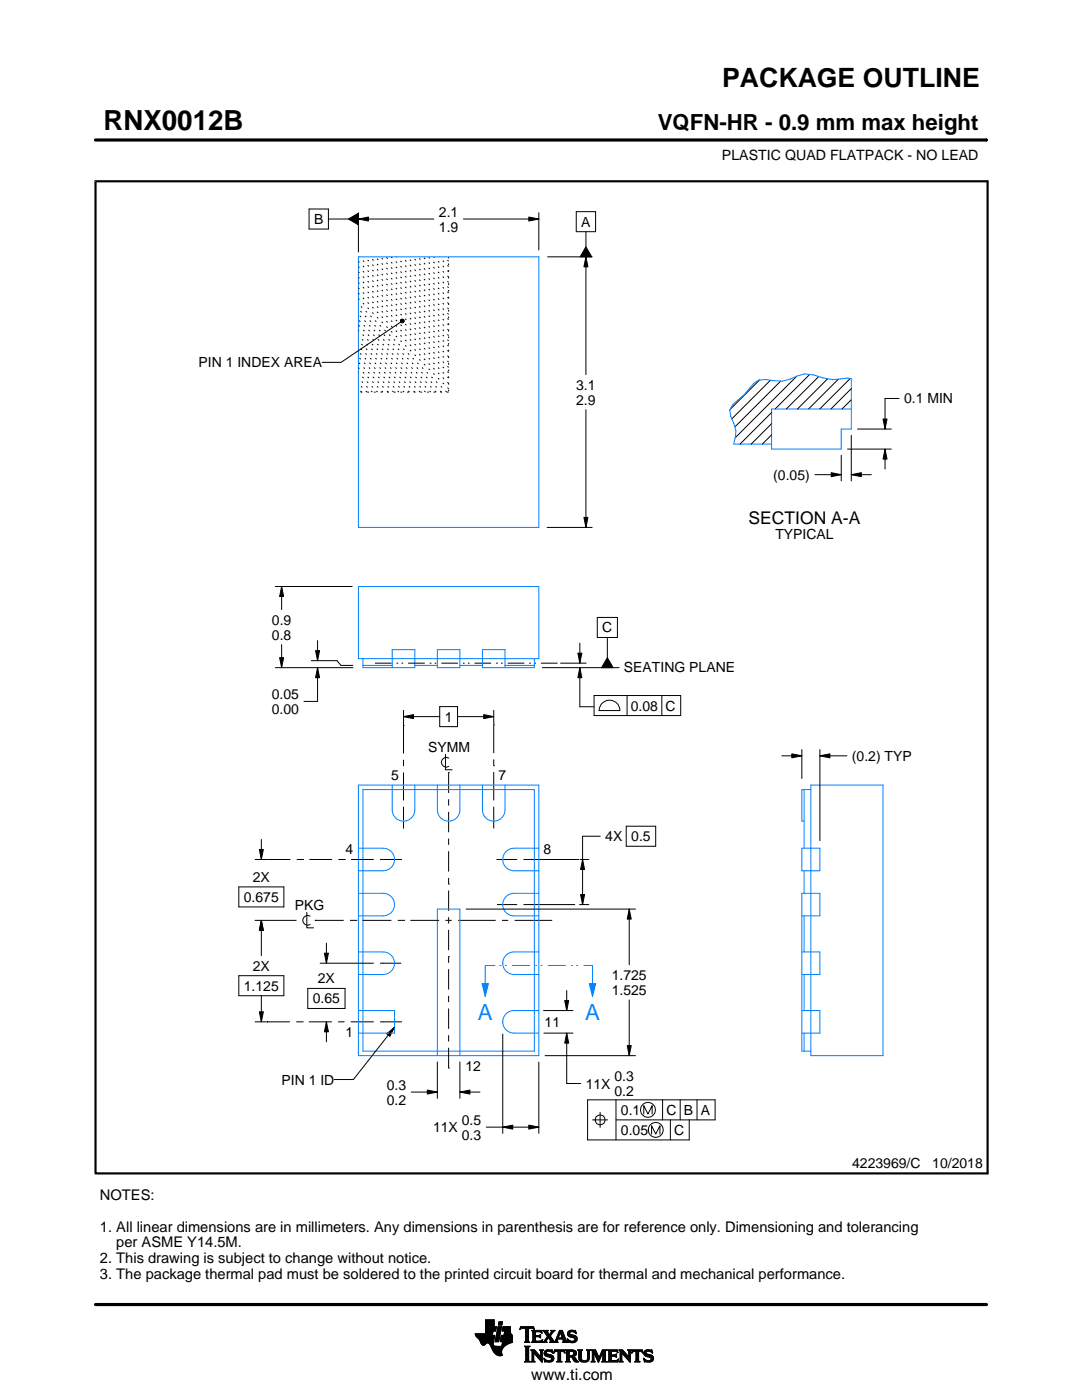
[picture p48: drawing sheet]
<svg xmlns="http://www.w3.org/2000/svg" width="216mm" height="279mm" viewBox="0 0 216 279" stroke-linecap="round" stroke-linejoin="round" font-family="sans-serif">
<defs><g id="words">
<text font-size="5.5" x="20.6" y="26">RNX0012B</text>
<text font-size="5.3" x="144.1" y="17.4">PACKAGE OUTLINE</text>
<text font-size="4.4" x="131.3" y="26">VQFN-HR - 0.9 mm max height</text>
<g font-size="4.4" fill="#0080ff">
<text x="95.3" y="203.6">A</text>
<text x="116.7" y="203.6">A</text>
</g>
<text font-size="3.5" x="149.4" y="104.5">SECTION A-A</text>
<text font-size="3.2" x="106" y="275.3">www.ti.com</text>
<g font-size="2.9">
<text x="19.9" y="239.5">NOTES:</text>
<text x="19.9" y="245.8">1. All linear dimensions are in millimeters. Any dimensions in parenthesis are for reference only. Dimensioning and tolerancing</text>
<text x="23.2" y="248.9">per ASME Y14.5M.</text>
<text x="19.9" y="252.1">2. This drawing is subject to change without notice.</text>
<text x="19.9" y="255.2">3. The package thermal pad must be soldered to the printed circuit board for thermal and mechanical performance.</text>
</g>
<g font-size="2.8">
<text x="144.1" y="32">PLASTIC QUAD FLATPACK - NO LEAD</text>
<text x="62.7" y="44.7">B</text>
<text x="87.6" y="43.2">2.1</text>
<text x="87.6" y="46.2">1.9</text>
<text x="116" y="45.2">A</text>
<text x="39.6" y="73.3">PIN 1 INDEX AREA</text>
<text x="115" y="77.8">3.1</text>
<text x="115" y="80.8">2.9</text>
<text x="180.4" y="80.5">0.1 MIN</text>
<text x="154.3" y="95.7">(0.05)</text>
<text x="154.7" y="107.6">TYPICAL</text>
<text x="54.3" y="124.6">0.9</text>
<text x="54.3" y="127.6">0.8</text>
<text x="120.2" y="126.2">C</text>
<text x="124.5" y="134.1">SEATING PLANE</text>
<text x="54.2" y="139.5">0.05</text>
<text x="54.2" y="142.5">0.00</text>
<text x="125.9" y="141.8">0.08 C</text>
<text x="88.7" y="144">1</text>
<text x="78" y="155.7">5</text>
<text x="85.4" y="150.1">SYMM</text>
<text x="99.5" y="155.6">7</text>
<text x="170" y="151.8">(0.2) TYP</text>
<text x="120.8" y="167.9">4X 0.5</text>
<text x="68.9" y="170.5">4</text>
<text x="108.5" y="170.4">8</text>
<text x="48.7" y="180">0.675</text>
<text x="50.4" y="176">2X</text>
<text x="58.9" y="181.7">PKG</text>
<text x="48.7" y="197.7">1.125</text>
<text x="50.4" y="193.7">2X</text>
<text x="63.4" y="196.3">2X</text>
<text x="122.1" y="195.6">1.725</text>
<text x="62.4" y="200.3">0.65</text>
<text x="122.1" y="198.6">1.525</text>
<text x="69" y="206.9">1</text>
<text x="108.7" y="205">11</text>
<text x="92.9" y="213.7">12</text>
<text x="122.6" y="215.7">0.3</text>
<text x="56.2" y="216.4">PIN 1 ID</text>
<text x="77.2" y="217.4">0.3</text>
<text x="77.2" y="220.4">0.2</text>
<text x="116.9" y="217.2">11X</text>
<text x="122.6" y="218.7">0.2</text>
<text x="86.4" y="225.9">11X</text>
<text x="92.1" y="224.4">0.5</text>
<text x="92.1" y="227.4">0.3</text>
<text x="123.9" y="222.5">0.1</text>
<text x="123.9" y="226.5">0.05</text>
<text x="133" y="222.5">C B A</text>
<text x="134.5" y="226.5">C</text>
<text x="170" y="233.2">4223969/C</text>
<text x="186" y="233.2">10/2018</text>
</g>
<text font-size=".3" x="104.4" y="28">SCALE 4.500</text>
</g></defs>
<path d="M117.6 196.3h1.3l-.7 2.5z" fill="#0080ff"/>
<path d="M117.6 196.3h1.3l-.7 2.5z" fill="none" stroke="#0080ff" stroke-width=".2"/>
<path d="M96.2 196.3h1.3l-.7 2.5z" fill="#0080ff"/>
<g fill="none" stroke="#0080ff" stroke-width=".2">
<path d="M19.1 36.2h.1M71.5 51.3h36v54h-36zM169.9 81.6h-15.9v8h13.9v-4h2v-10l-.8-.1a10.2 10.2 0 0 1-6.8-.7l-1.8-.2-4.3 1.5-3.4-.4-1.5 .2-.9 .7a20.2 20.2 0 0 1-4.2 4.2l-.6 1 .2 1.3 .6 1.4a6 6 0 0 1 0 4.1h7.6M71.5 117h36v14.4h-36zM72.4 132.8h5.9M72.4 131.4v1.8h10.4v-3.6h-4.5v3.6M82.8 132.8h4.5M87.3 129.6h4.5v3.6h-4.5zM91.8 132.8h4.5M100.8 132.8h5.8M106.6 131.4v1.8h-10.3v-3.6h4.5v3.6M71.5 156.7h36v54h-36z"/>
<path d="M72.4 157.6h34.2v52.2h-34.2zM82.8 156.7v4.9a2.25 2.25 0 0 1-2.3 2.3 2.25 2.25 0 0 1-2.2-2.3v-4.9M91.8 156.7v4.9a2.25 2.25 0 0 1-2.3 2.3 2.25 2.25 0 0 1-2.2-2.3v-4.9M100.8 156.7v4.9a2.25 2.25 0 0 1-2.3 2.3 2.25 2.25 0 0 1-2.2-2.3v-4.9M160.4 157.6v11.7M161.8 157.6h-1.8v6.3h.4M161.8 156.7h14.4v54h-14.4zM71.5 178.3h5a2.25 2.25 0 0 1 2.2 2.2 2.25 2.25 0 0 1-2.2 2.3h-5M71.5 169.3h5a2.25 2.25 0 0 1 2.2 2.2 2.25 2.25 0 0 1-2.2 2.3h-5M107.5 178.3h-4.9a2.25 2.25 0 0 0-2.3 2.2 2.25 2.25 0 0 0 2.3 2.3h4.9M107.5 169.3h-4.9a2.25 2.25 0 0 0-2.3 2.2 2.25 2.25 0 0 0 2.3 2.3h4.9M160 169.3h3.6v4.5h-3.6z"/>
<path d="M160.4 173.8v4.5M71.5 190h5a2.25 2.25 0 0 1 2.2 2.2 2.25 2.25 0 0 1-2.2 2.3h-5M96.2 196.3h1.3l-.7 2.5zM98.6 192.7h.1M98.6 192.7h-1.8v6.1M99.7 192.7h.3M100.7 192.7h.4M102.2 192.7h3.5M106.8 192.7h.4M107.5 190h-4.9a2.25 2.25 0 0 0-2.3 2.2 2.25 2.25 0 0 0 2.3 2.3h4.9M107.9 192.7h.3M109.3 192.7h3.6"/>
<path d="M113.9 192.7h.4M115 192.7h.4M116.4 192.7h1.8v6.1M160 182.8h3.6v-4.5h-3.6v31.5h1.8M160 190h3.6v4.5h-3.6M160.4 182.8v7.2M160.4 194.5v7.2M71.5 201.7h7.2v4.5h-7.2M91.8 210.7v-29.3h-4.5v29.3M107.5 201.7h-4.9a2.25 2.25 0 0 0-2.3 2.2 2.25 2.25 0 0 0 2.3 2.3h4.9M160 201.7h3.6v4.5h-3.6M160.4 206.2v3.6"/>
</g>
<g fill="none" stroke="#000" stroke-width=".2">
<path d="M19.1 27.9h177.7M196.8 27.7v.5M61.7 41.7h3.8v4h-3.8zM65.5 43.7h4M69.5 43.7l2-1.1v2.3zM71.5 43.7l2-.4v.8zM71.5 42.5v7.8M71.5 43.7h15.1M92.5 43.7h15M105.5 43.3l2 .4-2 .4zM107.5 42.5v7.4M109.3 51.3h8.9"/>
<path d="M115 42.2h3.8v4h-3.8zM116.9 51.3l.4 2h-.8zM116.9 46.2v3.1M116.9 51.3v23.5M116.9 49.3l1.2 2h-2.3zM79.9 63.9l.3-.2h.3l.2 .4-.2 .3h-.3l-.3-.2zM79.9 64.3l-11.8 8h-3.8M151.5 75.9l-5.8 5.8M153.7 75.9l-7.7 7.7M155.8 76l-9.2 9.2M159 75.1l-12.3 12.3M161.6 74.7l-6.9 6.9"/>
<path d="M163.4 75.2l-6.5 6.4M165.2 75.6l-6.1 6M167.3 75.7l-6 5.9M169.7 75.5l-6.1 6.1M169.9 77.6l-4.1 4M169.9 79.8l-1.9 1.8M179.4 79.5h-2.8v6.1M116.9 81.8v23.5M154 86.8l-1.9 1.8M154 82.3l-6.3 6.3M154 84.6l-4.1 4M162.6 94.7h5.3"/>
<path d="M165.9 94.3l2 .4-2 .4zM167.9 90.9v5.1M169.1 89.6h8.7M169.9 94.7l2-.4v.8zM169.9 94.7h4M169.9 86.9v9.1M171.1 85.6h6.7M176.2 83.6h.8l-.4 2zM176.6 89.6l.4 2h-.8zM176.6 89.6v4M54.9 117h15.4M56.2 117l.4 2h-.8z"/>
<path d="M56.2 117v4.6M109.2 105.3h9M116.5 103.3h.8l-.4 2zM54.9 133.2h15.5M55.8 131.2h.8l-.4 2zM56.2 128.6v4.6M62.1 131.9h5.1l.8 .9h2.4M63 129.9h.8l-.4 2zM63.4 133.2l.4 2h-.8zM63.4 127.9v4M63.4 133.2v6.8h-2.7M108.2 133.2h15.3"/>
<path d="M111.9 132.3h5.1M115.3 130.3h.8l-.4 2zM115.7 133.2l.4 2h-.8zM115.7 133.2v7.8h2.8M115.7 128.3v4M118.5 138.8h17.3v4h-17.3zM119.2 123.2h4v4h-4zM121.2 127.2v4M121.2 131.2l1.1 2h-2.3zM125.1 138.8v4M132.1 138.8v4M80.5 143l2-.4v.8z"/>
<path d="M80.5 144.8h.1M80.5 141.8v2.8M80.5 144.8v5.6M80.5 151.6v1.3M80.5 154.2v5.5M80.5 143h7.2M87.7 141h3.6v4h-3.6zM88.9 150.5v3.1h1.3M89.5 154.2h.1M89.5 154.2v4.1M89.5 159.5v1.3M89.6 151.3a.98 .98 0 0 0-1.5 .8 .98 .98 0 0 0 1.5 .9"/>
<path d="M91.3 143h7.2M96.5 142.6l2 .4-2 .4zM98.5 152.8h.1M98.5 144.6h.1M98.5 141.8v2.7M98.5 144.6v5.7M98.5 151.6v1.2M98.5 154.1v5.6M120 140.6a2.08 2.08 0 0 1 2.3-.8 2.08 2.08 0 0 1 1.4 2h-4.2l.1-.6zM156 150.8h4M158 150.4l2 .4-2 .4zM160 149.6v5.8"/>
<path d="M163.6 150.8l2-.4v.8zM163.6 149.6v18.2M163.6 150.8h5.4M47.7 177h8.9v4h-8.9zM50.9 171.5h2.4M51.7 169.5h.8l-.4 2zM52.1 167.5v4M53.4 171.5h.1M53.4 171.5h4.5M59.2 171.5h1.3M60.5 171.5h.1M61.7 171.5h4.6"/>
<path d="M67.5 171.5h1.3M68.8 171.5h.1M70 171.5h4.6M75.8 171.5h4.4M76.5 171.5v.1M80.5 161.6h.1M80.5 161v4.4M89.5 176.5h.1M89.5 162v4.1M89.5 167.4v1.2M89.5 169.9v4M89.5 175.2v1.3"/>
<path d="M89.5 177.7v4.1M98.5 161.6h.1M98.5 161v4.3M99.1 171.5h4.1M102.6 171.5v.1M104.5 171.5h11.1M115.8 171.5h1.7M115.8 178.5h.8l-.4 2zM116.2 171.5l.4 2h-.8zM119.8 166.9h-3.6v13.6M125 164.9h5.8v4h-5.8zM47.7 194.7h8.9v4h-8.9z"/>
<path d="M50.9 183.7h8.2M52.1 183.7l.4 2h-.8zM52.1 183.7v7M52.1 198.7v5.2M61.2 182.1v3.1h1.4M61.4 197.3h7.4v4h-7.4zM61.9 182.8a.98 .98 0 0 0-1.5 .9 .98 .98 0 0 0 1.5 .8M62.8 183.7h.1M62.8 183.7h5.8M63.9 192.2h10.7M64.7 190.2h.8l-.4 2zM65.1 188.2v4"/>
<path d="M69.8 183.7h1.3M71.1 183.7h.1M72.4 183.7h5.7M75.8 192.2h4.3M76.5 192.1v.2M79.4 183.7h1.2M80.6 183.7h.1M81.9 183.7h5.7M88.9 183.7h1.2M89.5 190.9h.1M89.5 183.1v1.2M89.5 185.6v4"/>
<path d="M89.5 190.9v1.3M89.5 193.4v4.1M89.5 198.7v1.3M91.4 183.7h7.5M93 181.4h33.8M99.2 180.5h4M100.2 183.7h1.2M102.6 180.5v.1M102.7 183.7h7.5M104.5 180.5h10.3M112.7 199.7h.8l-.4 2zM113.1 197.7v4"/>
<path d="M115.6 180.5h1.9M125.6 181.4l.4 2h-.8zM125.6 181.4v11.2M125.6 199.6v11.1M50.9 203.9h2.3M51.7 201.9h.8l-.4 2zM53.3 203.9h.1M53.3 203.9h4.6M59.1 203.9h1.3M60.4 203.9h.1M61.6 203.9h4.6M65.1 203.9l.4 2h-.8z"/>
<path d="M65.1 203.9v4M67.5 203.9h1.2M70 203.9h4.6M75.8 203.9h4.4M76.5 203.9v.1M77.2 206.3l1.5-1.3-.9 1.8zM78.7 205l-8.2 10.4h-3.8M82.1 217.9h5.2M85.3 217.5l2 .4-2 .4zM87.3 211.9v7.3M89.5 213.2h.1M89.5 201.3v4"/>
<path d="M89.5 206.6v1.3M89.5 209.1v4.1M91.8 217.9l2-.4v.8zM91.8 217.9h4M91.8 211.9v7.3M100.3 206.4v19.8M107.5 212v14.2M108.5 201.7h5.8M108.5 206.2h5.8M108.8 210.7h18M113.1 206.2l.4 2h-.8zM113.1 206.2v10h2.8"/>
<path d="M122.9 219.5v8M125.2 208.7h.8l-.4 2zM132.2 219.5v4M135.7 219.5v4M139.1 219.5v4M97 224.9h10.5M100.3 224.9l2-.4v.8zM105.5 224.5l2 .4-2 .4zM118.2 223.5h3M119.7 222v3M122.9 223.5h19.8v-4h-25.5v8h20.3v-4M128.5 222.3v-1.6l.8 1.6 .8-1.6v1.6"/>
<path d="M130 226.3v-1.6l.8 1.6 .9-1.6v1.6M133.8 223.5v4M94.8 266.2h3.5M94.8 266.3h3.5M94.9 266.4h3.3M94.9 266.5h3.8l-.2 1.2M94.9 266.5h3.8M95 266.6h3.7M95 266.7h3.7M95.1 266.8h3.6M95.2 266.9h3.4M95.3 267h3.3"/>
<path d="M95.4 267.1h3.2M95.5 267.2h3.1M95.6 267.3h3M95.7 267.4h2.8M95.7 267.5h2.8M95.8 267.6h2.7M95.8 267.7h2.7M95.9 267.8h2.6M95.9 267.9h2.5M95.9 268h2.5M96 268h1.1M96 268.1h1"/>
<path d="M96.1 268.2h.8M96.1 268.3h.7M96.2 268.4h.6M96.3 268.4h.4M96.9 266.1h1.4M96.9 266h1.4M96.9 265.9h1.4M96.9 265.8h1.5M96.9 265.7h1.5M96.9 264.7l2.2 .1-.2 .9h-.5l-.2 .8M96.9 265.6h2M96.9 265.5h2"/>
<path d="M96.9 265.4h2M96.9 265.3h2.1M96.9 265.2h2.1M96.9 265.1h2.1M96.9 265h2.1M96.9 264.9h2.1M96.9 264.8h2.2M96.9 264.6h1.7M96.9 264.5h1.7M96.9 264.4h1.7M96.9 264.3h1.7M96.9 264.2h1.7"/>
<path d="M96.9 264.1h1.7M96.9 264h1.7M96.9 263.9h1.7M96.9 263.8h1.7M96.9 263.7h1.7M96.9 263.6h1.7M96.9 263.5h1.7M96.9 263.4h1.7M97.5 268h.9M97.6 268.1h.8M97.7 268.2h.7M97.7 268.3h.7"/>
<path d="M97.8 268.4h.6M97.9 268.5h.6M97.9 268.6h.7M98 268.7h1.1M98 268.8h2.6M98 268.8h2.5M98.1 268.9h2.3M98.1 269h2.3M98.1 269.1h2.2M98.2 269.2h2.1M98.2 269.2h2M98.2 269.3h2"/>
<path d="M98.3 269.4h1.9M98.3 269.5h1.8M98.4 269.6h1.7M98.4 268v.4l.3 .2 2 .1M98.5 269.7h1.6M98.5 267.7l-.1 .3M98.5 269.8h1.6M98.6 269.9h1.5M98.6 264.8v-1.4h-1.7v2.8h-2.1l.1 .3 .8 .9 .6 1h.4l.5-.4 .4 .1 1 1.8 .8 .6h.8l-.1-1.1 .8-.9M98.6 270h1.5M98.7 270h1.4M98.8 270.1h1.3"/>
<path d="M98.8 267.7h.7M98.8 267.6h.7M98.8 267.5h.7M98.9 270.2h1.2M98.9 267.4h.7M98.9 267.3h.7M98.9 267.2h.7M98.9 267.1h.7M98.9 267h.7M98.9 270.3h1.3M99 266.9h.6M99 266.9h.7"/>
<path d="M99 266.8h.7M99 266.7h.7M99 266.6h.7M99 266.5h.7M99.1 270.4h1.1M99.1 266.4h.7M99.1 266.3h.7M99.1 266.2h.7M99.1 266.1h.7M99.1 266h.7M99.2 265.9h.7M99.2 265.8h.7"/>
<path d="M99.2 270.4h1M99.2 265.7h.7M99.2 265.6h.7M99.2 265.5h.7M99.3 265.4h.6M99.3 265.4h.7M99.3 265.3h.7M99.3 265.2h.7M99.3 265.1h.7M99.3 265h.7M99.4 270.5h.8M99.4 264.9h.7"/>
<path d="M99.4 264.8h.7M99.4 264.8h.7l-.6 3h-.7zM99.4 264.5l.2-.7h.7l-.2 .7h-.7M99.5 264.4h.6M99.5 264.3h.7M99.5 264.2h.7M99.5 264.1h.7M99.5 264h.7M99.5 263.9h.7M99.6 263.8h.7M99.8 270.6h.1M99.8 267.7h2.4"/>
<path d="M99.8 267.6h2.4M99.8 267.5h2.4M99.9 267.4h2.3M99.9 267.3h2.3M99.9 267.2h2.3M99.9 267.1h2.3M99.9 267h2.3M99.9 266.9h2.3M100 266.9h2.2M100 266.8h2.2M100 266.7h2.2M100 266.6h2.2"/>
<path d="M100 266.5h2.2M100.1 268.6h.7M100.2 268.5h.7M100.2 268.4h.8M100.2 268.4h.9M100.2 268.3h1M100.2 268.2h1.2M100.2 265.6h1.6M100.2 268.1h1.4M100.2 265.5h1.6M100.2 268h1.6M100.3 265.4h1.5"/>
<path d="M100.3 268h1.7M100.3 267.9h1.9M100.3 265.3h1.5M100.3 267.8h1.9M100.3 265.2h1.5M100.3 265.1h1.5M100.3 265h1.5M100.4 264.9h1.4M100.4 264.8h1.4M100.6 266.5l.1-.8h-.5l.2-.9h1.4l.1 1.1 .3 .6v1.4l-1.3 .6M100.6 266.4h1.5M100.6 266.3h1.4"/>
<path d="M100.6 266.2h1.4M100.6 266.1h1.3M100.7 266h1.2M100.7 265.9h1.2M100.7 265.8h1.1M100.7 265.7h1.1M102.2 266.5h-2.2l-.2 1.1 .1 .2h.4l-.2 .9M103.7 265.3h.1M103.8 265.2h.2M103.8 265h2.8M103.8 264.9h2.7M103.9 264.8h2.6"/>
<path d="M104.7 267.8h1M104.7 271.8h1.1M104.7 268.7h1M104.8 267.7h.7M104.8 271.7h.8M104.9 265.2h.6M104.9 268.9h.6M104.9 267.6h.6M104.9 267.5l-.2 .3M104.9 267.5h.6M104.9 267.4h.6M104.9 267.3h.6"/>
<path d="M104.9 267.2h.6M104.9 267.1h.6M104.9 267h.6M104.9 266.8h.6M104.9 266.7h.6M104.9 266.6h.6M104.9 266.5h.6M104.9 266.4h.6M104.9 266.3h.6M104.9 266.2h.6M104.9 266.1h.6M104.9 265.9h.6"/>
<path d="M104.9 265.8h.6M104.9 265.7h.6M104.9 265.6h.6M104.9 265.5h.6M104.9 265.4h.6M104.9 265.3h.6M104.9 271.5h.6M104.9 269h.6M104.9 271.4h.6M104.9 271.4v-2.4l-.2-.4h1.1l-.3 .4v2.4M104.9 271.4l-.2 .4h1.1l-.3-.4M104.9 271.3h.6"/>
<path d="M104.9 271.2h.6M104.9 271.1h.6M104.9 271h.6M104.9 270.9h.6M104.9 270.8h.6M104.9 270.6h.6M104.9 270.5h.6M104.9 270.4h.6M104.9 270.3h.6M104.9 270.2h.6M104.9 270.1h.6M104.9 270h.6"/>
<path d="M104.9 269.9h.6M104.9 269.8h.6M104.9 269.6h.6M104.9 269.5h.6M104.9 269.4h.6M104.9 269.3h.6M104.9 269.2h.6M104.9 269.1h.6M105.5 267.5l.2 .3M105.5 267.5v-2.3l.7-.1 .4 .3-.1-.6h-2.6l-.1 .6 .4-.3 .7 .1v2.3M105.7 267.8h-1M105.9 271.8h.8"/>
<path d="M105.9 269.4h.8M106.1 269.5h.7M106.1 267.8h2M106.1 271.7h.5M106.2 269.6h.7M106.2 271.5h.3M106.2 265.6h1.8M106.2 269.8h.8M106.2 271.4h.3M106.2 271.4l-.3 .4h.8l-.2-.4M106.2 271.3h.3M106.2 271.2h.3"/>
<path d="M106.2 271.1h.3M106.2 271h.3M106.2 270.9h.3M106.2 270.8h.3M106.2 270.6h.3M106.2 270.5h.3M106.2 270.4h.3M106.2 270.3h.3M106.2 270.2h.3M106.2 270.1h.3M106.2 270h1M106.2 269.9h.9"/>
<path d="M106.2 269.8v1.6M106.2 269.8l-.3-.4h.8l1.2 1.4M106.3 267.7h1.8M106.3 265.7h1.8M106.3 267.6h.6M106.3 265.8h.6M106.3 267.5l-.2 .3M106.3 267.5h.5M106.3 267.4h.5M106.3 267.3h.5M106.3 267.2h.5M106.3 267.1h.5"/>
<path d="M106.3 267h.5M106.3 266.8h.5M106.3 266.7h1.6M106.3 266.6h1.6M106.3 266.5h.5M106.3 266.4h.5M106.3 266.3h.5M106.3 266.2h.5M106.3 266.1h.5M106.3 265.9h.5M106.4 265.2h.2M106.5 270h.1"/>
<path d="M106.5 270v1.4M106.5 265.3h.1M106.6 270.1h.7M106.7 270.2h.7M106.8 270.3h.7M106.8 265.9l.2-.1h.6l.6 .2-.2-.5h-1.9l.2 .3v1.7M106.8 265.9v.6h.8l.3-.2v.7M106.9 270.4h.7M107 270.5h.7M107.1 270.6h.7M107.2 270.8h1M107.3 270.9h.9"/>
<path d="M107.4 271h.8M107.5 271.1h.7M107.6 271.2h.6M107.6 266.5h.3M107.7 271.3h.5M107.7 269.4h.7M107.7 266.8h.2M107.7 267.6h.5M107.8 266.4h.1M107.8 271.4h.4M107.8 267h.1M107.8 265.8h.3"/>
<path d="M107.8 269.5h.5M107.9 271.5h.3M107.9 269.6h.3M107.9 267l-.3-.2h-.8l.1 .8h.9l.5-.2M107.9 269.8h.3M107.9 270.6h.3M107.9 270.5h.3M107.9 270.4h.3M107.9 270.3h.3M107.9 270.2h.3M107.9 270.1h.3M107.9 270h.3"/>
<path d="M107.9 269.9h.3M107.9 269.8v1M107.9 269.8l-.2-.4h.7l-.2 .4M108 271.7h.2M108 265.9h.1M108 267.5h.2M108.1 271.8h.1M108.1 266.1h.1M108.2 267.4h.1M108.2 269.8v2.1l-1.7-1.9M108.2 267.8h.9M108.3 267.4l-.2 .5-2-.1"/>
<path d="M108.3 265.6h1M108.5 267.7h.5M108.5 271.1l.8 .4h.5l.2-.2-.1-.3-1-.4-.3-.3 .1-.7 .8-.2 .5 .1 .2-.1 .1 .6-.9-.3-.3 .1-.1 .3 1.3 .4 .2 .6M108.5 271.1h.1M108.5 265.7h.7M108.5 271.2h.2M108.6 271.3h.2M108.6 270.1h.4M108.6 270h.4M108.6 270.2h.6M108.6 267.6h.4M108.6 271.4h.4"/>
<path d="M108.6 269.9h.4M108.6 270.3h1M108.6 265.8h.7M108.6 271.5h.8M108.6 269.8h.5M108.7 271.7h1.5M108.7 270.4h1.3M108.7 267.5h.3M108.7 271.8h.1M108.7 265.9h.6M108.7 269.6h1.5M108.8 267.4h.3"/>
<path d="M108.8 270.5h1.5M108.8 266.1h.6M108.8 269.5h1.4M108.8 267.3h.4M108.9 266.2h.6M108.9 267.2h.4M108.9 266.3h.6M108.9 270.6h1.5M109 267.1h.3M109 266.4h1M109.1 271.8h.9M109.1 269.4h.7"/>
<path d="M109.1 267h.9M109.1 266.5h.8M109.1 267.8h-.9M109.2 266.8h.8M109.2 266.6h.6M109.2 266.7h.7M109.2 266.7l-.6 .9-.4 .2M109.3 270.8h1.1M109.5 267.1h.6M109.6 267.2h.6M109.7 271.5h.7M109.7 267.3h.6"/>
<path d="M109.7 267.8l.2-.1-.5-.8-.4 .8 .1 .1M109.7 267.8h1.6M109.7 266.3h.4M109.7 267.4h.6M109.8 270.9h.7M109.8 266.2h.3M109.8 266.6l.9 1.2 1-2.3h.5l.8 2.1 .3 .2M109.8 267.5h.6M109.9 266.1h.3M109.9 269.8h.4M109.9 267.6h.6M109.9 267.7h.7"/>
<path d="M109.9 271.4h.5M109.9 265.9h.4M110 271h.5M110 265.6h.7M110 265.9l-.4 .5-.4-.6 .2-.3h-1.1l.9 1.2M110 265.9l.1-.2-.2-.2h.8l-.9 1.1M110 271.3h.5M110 265.8h.4M110 271.1h.5M110 271.2h.5M110.1 269.4h.1M110.1 265.7h.4"/>
<path d="M110.1 269.9h.2M110.2 270h.1M110.5 270h.1M110.5 269.9h.2M110.5 271.1l-.3 .6-.7 .2-.6-.2-.2 .1-.2-.7M110.5 269.8h.3M110.6 269.6h2.1M110.6 269.5h2M110.6 269.4h2M110.7 267.7h.5M110.8 267.6h.4M110.9 267.5h.3"/>
<path d="M110.9 267.4h.3M111 267.3h.3M111 267.2h1.8M111 267.1h1.8M111.1 267h.3M111.1 271.8h1M111.1 266.8h.4M111.2 266.7h.3M111.2 267.5l.1-.2h1l.1 .2M111.2 267.5v.3h.1M111.2 266.6h.3M111.3 266.5h.3"/>
<path d="M111.3 271.7h.6M111.3 266.4h.3M111.3 271.5h.6M111.3 267.8h-1.6M111.3 269.8h.6M111.4 266.3h.3M111.4 271.4h.5M111.4 271.4l-.1-1.7h-.4l-.4 .4 .2-.7h1.9l.1 .7-.4-.4h-.4v1.7M111.4 270.5h.5M111.4 270.4h.5M111.4 270.3h.5M111.4 270.2h.5"/>
<path d="M111.4 270.1h.5M111.4 270h.5M111.4 269.9h.5M111.4 271.4l-.3 .4h1l-.2-.4M111.4 271.3h.5M111.4 271.2h.5M111.4 271.1h.5M111.4 271h.5M111.4 270.9h.5M111.4 270.8h.5M111.4 270.6h.5M111.4 266.2h.3"/>
<path d="M111.4 266.1h.4M111.5 265.9h.9M111.5 265.8h.8M111.6 265.7h.7M111.6 265.6h.6M111.8 265.9l.4 1.1h-.8zM111.9 266.1h.5M111.9 266.2h.5M111.9 266.3h.6M112 266.4h.5M112 266.5h.6M112.1 266.6h.5"/>
<path d="M112.1 266.7h.6M112.1 266.8h.6M112.2 267h.5M112.2 267.8h1.1M112.3 267.3h.6M112.3 267.4h.6M112.4 267.5h.6M112.4 267.5v.3h-.2M112.4 269.8h.3M112.4 267.6h.6M112.4 267.7h.7M112.6 269.9h.1"/>
<path d="M112.6 270h.2M112.8 271.8h1M112.8 269.4h1.6M113 269.5h1.7M113 271.7h.7M113 269.6h1.9M113 271.5h.6M113 269.8h.6M113 271.4h.6M113 271.4l-.2 .4h1l-.2-.4M113 271.3h.6M113 271.2h.6"/>
<path d="M113 271.1h.6M113 271h.6M113 270.9h.6M113 270.8h1.5M113 270.6h1.6M113 270.5h1.8M113 270.4h.6M113 270.3h.6M113 270.2h.6M113 270.1h.6M113 270h.6M113 269.9h.6"/>
<path d="M113 269.8v1.6M113 269.8l-.2-.4h1.5l.5 .2 .2 .3v.4l-.2 .3-.4 .1M113.2 267.3h.2M113.2 267.4h.3M113.2 266.2h.5M113.2 266.3h.6M113.2 266.1h.5M113.3 267.5h.3M113.3 267.8h-1.1M113.3 266.4h.9M113.3 265.9h.4M113.3 267.6h.6"/>
<path d="M113.3 266.5h1.3M113.3 267.7h1.6M113.3 265.8h.5M113.3 267.8h.2M113.4 266.6h1.5M113.4 265.7h1.5M113.4 265.7l.5-.2 .7 .1 .2-.1 .1 .7-.7-.4h-.4l-.1 .3 .1 .2 .9 .2 .4 .3 .1 .5-.3 .5-.6 .2-.7-.2-.2 .1-.2-.7 .9 .5 .4-.1 .2-.3-.1-.3-1.2-.4-.2-.5zM113.5 266.7h1.5M113.5 265.6h1.4M113.6 271.4v-.6h.4l.7 .9 .8 .1M113.6 269.9l.1-.2 .7 .2v.4l-.4 .2M113.6 269.9v.6"/>
<path d="M113.7 267.8h1.1M113.8 266.8h1.3M113.8 265.5h.6M114 268h.4M114.1 270.9h.6M114.2 271h.6M114.2 271.1h.7M114.3 271.2h.6M114.3 267h.8M114.3 269.8h.7M114.3 270.4h.6M114.4 271.3h.6"/>
<path d="M114.4 270.7l1.1 1.1M114.4 270.7h.1M114.4 271.4h.7M114.4 269.9h.6M114.4 270.3h.6M114.5 267.6h.5M114.5 270.2h.5M114.5 270h.5M114.5 265.8h.4M114.5 270.1h.5M114.5 271.5h.7M114.6 271.7h.7"/>
<path d="M114.6 267.1h.6M114.6 267.5h.5M114.7 267.2h.5M114.7 267.4h.5M114.7 265.9h.3M114.7 267.3h.5M114.7 271.8h.8M114.8 266.1h.2M114.9 266.2h.1M115.3 269.4h.9M115.4 269.5h.7M115.5 269.6h.5"/>
<path d="M115.5 269.8h.5M115.5 269.8v1.4l.4 .5 .6 .2 .6-.1 .4-.3 .1-.5M115.5 271h.5M115.5 270.9h.5M115.5 270.8h.5M115.5 270.6h.5M115.5 270.5h.5M115.5 270.4h.5M115.5 270.3h.5M115.5 270.2h.5M115.5 270.1h.5M115.5 270h.5"/>
<path d="M115.5 269.9h.5M115.5 269.8l-.2-.4h.9l-.2 .4M115.5 271.1h.5M115.5 271.2h.5M115.5 271.3h.6M115.6 271.4h.6M115.7 271.5h.8M115.8 271.7h1.5M116 271l.2 .4 .4 .2 .5-.2 .2-.4M116 269.8v1.2M116 271.8h1.1M116.8 271.5h.6"/>
<path d="M117 269.4h.8M117.1 271.4h.4M117.2 269.5h.5M117.2 271.3h.4M117.2 269.6h.4M117.2 271.2h.4M117.2 271.1h.4M117.3 269.8h.3M117.3 271h.3M117.3 270.9h.3M117.3 270.8h.3M117.3 270.6h.3"/>
<path d="M117.3 270.5h.3M117.3 270.4h.3M117.3 270.3h.3M117.3 270.2h.3M117.3 270.1h.3M117.3 270h.3M117.3 269.9h.3M117.6 269.8l.2-.4h-.8l.2 .3 .1 1.3M117.6 269.8v1.2M118 271.8h.7M118 269.4h.8M118.1 269.5h.8"/>
<path d="M118.1 271.7h.5M118.2 269.6h.7M118.2 271.5h.3M118.2 269.8h.8M118.2 271.4h.3M118.2 269.8l-.2-.4h.8l.7 1.6 .7-1.6h.9l-.3 .4M118.2 271.4l-.2 .4h.7l-.2-.4M118.2 271.3h.3M118.2 271.2h.3M118.2 271.1h.3M118.2 271h.3M118.2 270.9h.3"/>
<path d="M118.2 270.8h.3M118.2 270.6h.3M118.2 270.5h.3M118.2 270.4h.3M118.2 270.3h.3M118.2 270.2h.3M118.2 270.1h.3M118.2 270h.9M118.2 269.9h.8M118.2 269.8v1.6M118.6 270.1h.5M118.6 270.2h.6"/>
<path d="M118.7 270.3h.5M118.7 270.4h.6M118.8 270.5h.5M118.8 270.6h.6M118.9 270.8h.5M118.9 270.9h.6M119 271h.8M119 271.1h.8M119.1 271.2h.6M119.1 271.3h.6M119.2 271.4h.4M119.2 271.5h.4"/>
<path d="M119.3 271.7h.2M119.3 271.8h.2M119.6 270.9h.3M119.6 270.8h.3M119.7 270.6h.3M119.7 270.5h.3M119.8 270.4h.3M119.8 270.3h.3M119.9 270.2h.3M119.9 270.1h.3M120 270h.8M120 269.9h.8"/>
<path d="M120 269.8h.8M120.1 271.8h1M120.1 269.6h.7M120.1 269.5h.8M120.2 269.4h.9M120.2 271.7h.7M120.3 271.5h.5M120.3 271.4h.5M120.3 271.4l-.2 .4h1l-.3-.4M120.3 271.4v-1.5l-.9 2-.9-2v1.5M120.3 271.3h.5M120.3 271.2h.5"/>
<path d="M120.3 271.1h.5M120.3 271h.5M120.3 270.9h.5M120.3 270.8h.5M120.3 270.6h.5M120.3 270.5h.5M120.3 270.4h.5M120.3 270.3h.5M120.3 270.2h.5M120.3 270.1h.5M120.8 269.8v1.6M121.2 271.8h2"/>
<path d="M121.2 269.4h1.9M121.4 269.5h1.8M121.4 271.7h1.9M121.5 269.6h1.7M121.5 271.5h1.8M121.5 269.8h.5M121.5 271.4h.5M121.5 269.8l-.3-.4h1.9l.2 .6M121.5 269.9h.5M121.5 269.8v1.6M121.5 271.3h.5M121.5 271.2h.5"/>
<path d="M121.5 271.1h.5M121.5 271h.5M121.5 270.9h.5M121.5 270.8h.5M121.5 270.6h1.5M121.5 270.5h1.5M121.5 270.4h1.5M121.5 270.3h.5M121.5 270.2h.5M121.5 270.1h.5M121.5 270h.5M122.6 270.4l.4-.2v.7l-.2-.2h-.8v.8h.2"/>
<path d="M122.9 270.8h.1M122.9 270.3h.1M123 269.8h.3M123.1 271.4h.3M123.2 269.9h.1M123.3 270h.1M123.3 270l-.4-.3h-.8l-.1 .7M123.3 271.3h.1M123.4 271.2h.1M123.4 271.2l-.2 .6h-2l.3-.4M123.4 271.2l-.3 .3h-.4M123.5 271.8h.8"/>
<path d="M123.5 269.4h.7M123.6 269.5h.7M123.7 271.7h.5M123.7 269.6h.7M123.7 271.5h.4M123.7 269.8h.8M123.7 271.4h.4M123.7 271.4l-.2 .4h.8l-.2-.4M123.7 271.3h.4M123.7 271.2h.4M123.7 271.1h.4M123.7 271h.4"/>
<path d="M123.7 270.9h.4M123.7 270.8h.4M123.7 270.6h.4M123.7 270.5h.4M123.7 270.4h.4M123.7 270.3h.4M123.7 270.2h.4M123.7 270.1h.4M123.7 270h1M123.7 269.9h.9M123.7 269.8v1.6M123.7 269.8l-.2-.4h.7l1.2 1.4 .1-1"/>
<path d="M124.1 270v1.4M124.1 270h.1M124.2 270.1h.6M124.2 270.2h.7M124.3 270.3h.7M124.4 270.4h.7M124.5 270.5h.7M124.6 270.6h.7M124.7 270.8h1.1M124.8 270.9h1M124.9 271h.9M125 271.1h.8"/>
<path d="M125.1 271.2h.7M125.2 271.3h.6M125.2 269.4h.8M125.3 271.4h.5M125.4 269.5h.5M125.4 271.5h.4M125.4 269.6h.4M125.5 269.8h.3M125.5 269.8l-.3-.4h.8l-.2 .4M125.5 270.4h.3M125.5 270.3h.3M125.5 270.2h.3"/>
<path d="M125.5 270.1h.3M125.5 270h.3M125.5 269.9h.3M125.5 270.6h.3M125.5 270.5h.3M125.5 271.7h.3M125.6 271.8h.2M125.8 269.8v2.1l-1.7-1.9M126 270h.1M126.1 269.9h.1M126.1 269.8h.3M126.1 269.6h2.1"/>
<path d="M126.2 269.5h2M126.2 269.4h2M126.6 271.8h1.1M126.9 271.7h.6M126.9 271.5h.5M126.9 269.8h.5M126.9 271.4h.5M126.9 271.4v-1.7h-.5l-.3 .4 .1-.7h1.9l.2 .7-.4-.4h-.5v1.7M126.9 270.5h.5M126.9 270.4h.5M126.9 270.3h.5M126.9 270.2h.5"/>
<path d="M126.9 270.1h.5M126.9 270h.5M126.9 269.9h.5M126.9 271.4l-.3 .4h1.1l-.3-.4M126.9 271.3h.5M126.9 271.2h.5M126.9 271.1h.5M126.9 271h.5M126.9 270.9h.5M126.9 270.8h.5M126.9 270.6h.5M128 269.8h.3"/>
<path d="M128.1 269.9h.2M128.2 270h.1M128.4 271.1h.1M128.4 271.2h.2M128.5 271.3h.2M128.5 270.1h.4M128.5 270h.4M128.5 270.2h.6M128.5 271.4h.4M128.5 269.9h.4M128.5 270.3h1M128.5 271.5h.8"/>
<path d="M128.5 269.8h.5M128.6 271.7h1.5M128.6 270.4h1.3M128.6 271.8h.1M128.6 269.6h1.5M128.7 270.5h1.5M128.7 269.5h1.4M128.8 270.6h1.5M128.9 271.8h1M129 269.4h.7M129.1 270.8l-.6-.4 .1-.7 .5-.3 .8 .1 .2-.1 .1 .7-.8-.4-.4 .1-.1 .2 1.3 .5 .2 .6M129.1 270.8l.8 .2v.4l-.7 .1-.8-.4"/>
<path d="M129.2 270.8h1.1M129.6 271.5h.7M129.6 270.9h.8M129.8 269.8h.4M129.8 271.4h.5M129.9 271h.5M129.9 271.3h.5M129.9 271.1h.5M129.9 271.2h.5M129.9 269.4h.2M130 269.9h.2M130.1 270h.1"/>
<path d="M130.4 271.1l-.3 .6-.7 .2-.6-.2-.2 .1-.2-.7"/>
<circle cx="119.7" cy="223.5" r=".99"/>
<circle cx="129.3" cy="221.5" r="1.49"/>
<circle cx="130.8" cy="225.5" r="1.49"/>
</g>
<g fill="#000">
<path d="M69.5 43.7l2-1.1v2.3zM71.5 43.7l2-.4v.8zM105.5 43.3l2 .4-2 .4zM116.9 51.3l.4 2h-.8zM116.9 49.3l1.2 2h-2.3zM79.9 63.9l.3-.2h.3l.2 .4-.2 .3h-.3l-.3-.2zM165.9 94.3l2 .4-2 .4zM169.9 94.7l2-.4v.8zM176.2 83.6h.8l-.4 2zM176.6 89.6l.4 2h-.8zM56.2 117l.4 2h-.8zM116.5 103.3h.8l-.4 2z"/>
<path d="M55.8 131.2h.8l-.4 2zM63 129.9h.8l-.4 2zM63.4 133.2l.4 2h-.8zM115.3 130.3h.8l-.4 2zM115.7 133.2l.4 2h-.8zM121.2 131.2l1.1 2h-2.3zM80.5 143l2-.4v.8zM96.5 142.6l2 .4-2 .4zM158 150.4l2 .4-2 .4zM163.6 150.8l2-.4v.8zM51.7 169.5h.8l-.4 2zM116.2 171.5l.4 2h-.8z"/>
<path d="M52.1 183.7l.4 2h-.8zM64.7 190.2h.8l-.4 2zM115.8 178.5h.8l-.4 2zM125.6 181.4l.4 2h-.8zM51.7 201.9h.8l-.4 2zM65.1 203.9l.4 2h-.8zM77.2 206.3l1.5-1.3-.9 1.8zM85.3 217.5l2 .4-2 .4zM91.8 217.9l2-.4v.8zM112.7 199.7h.8l-.4 2zM113.1 206.2l.4 2h-.8zM125.2 208.7h.8l-.4 2z"/>
<path d="M100.3 224.9l2-.4v.8zM105.5 224.5l2 .4-2 .4z"/>
</g>
<path d="M19.1 36.2h178v198h-178z" fill="none" stroke="#000" stroke-width=".43"/>
<path d="M19 27.9h177.8M19 260.3h177.8" fill="none" stroke="#000" stroke-width=".63"/>
<g fill="none" stroke="#000" stroke-width=".2" stroke-dasharray=".3 1" stroke-linecap="butt">
<path d="M89.5 51.3v27M89.5 59.5l-8.3-8.2M89.5 58.5l-7.2-7.2M89.5 57.4l-6.2-6.1M89.5 56.4l-5.1-5.1M89.5 55.3l-4-4M89.5 54.2l-3-2.9M89.5 53.2l-1.9-1.9M89.5 52.1l-.8-.8M72.2 78.3l-.7-.7M73.2 78.3l-1.7-1.7M74.3 78.3l-2.8-2.8"/>
<path d="M75.3 78.3l-3.8-3.9M76.4 78.3l-4.9-4.9M77.5 78.3l-6-6M78.5 78.3l-7-7.1M79.6 78.3l-8.1-8.1M80.6 78.3l-9.1-9.2M81.7 78.3l-10.2-10.2M82.8 78.3l-11.3-11.3M83.8 78.3l-12.3-12.4M84.9 78.3l-13.4-13.4M86 78.3l-14.5-14.5M87 78.3l-15.5-15.5"/>
<path d="M88.1 78.3l-16.6-16.6M89.1 78.3l-17.6-17.7M89.5 78.3h-18M89.5 77.6l-18-18M89.5 76.5l-18-18M89.5 75.5l-18-18M89.5 74.4l-18-18M89.5 73.3l-18-18M89.5 72.3l-18-18M89.5 71.2l-18-18M89.5 70.2l-18-18M89.5 69.1l-17.8-17.8"/>
<path d="M89.5 68l-16.8-16.7M89.5 67l-15.7-15.7M89.5 65.9l-14.6-14.6M89.5 64.9l-13.6-13.6M89.5 63.8l-12.5-12.5M89.5 62.7l-11.5-11.4M89.5 61.7l-10.4-10.4M89.5 60.6l-9.3-9.3"/>
</g>
<path d="M111.2 132.3h-36.9" fill="none" stroke="#000" stroke-width=".2" stroke-dasharray="3.3 1 .3 .7 .3 1" stroke-linecap="butt"/>
<use href="#words"/>
</svg>
